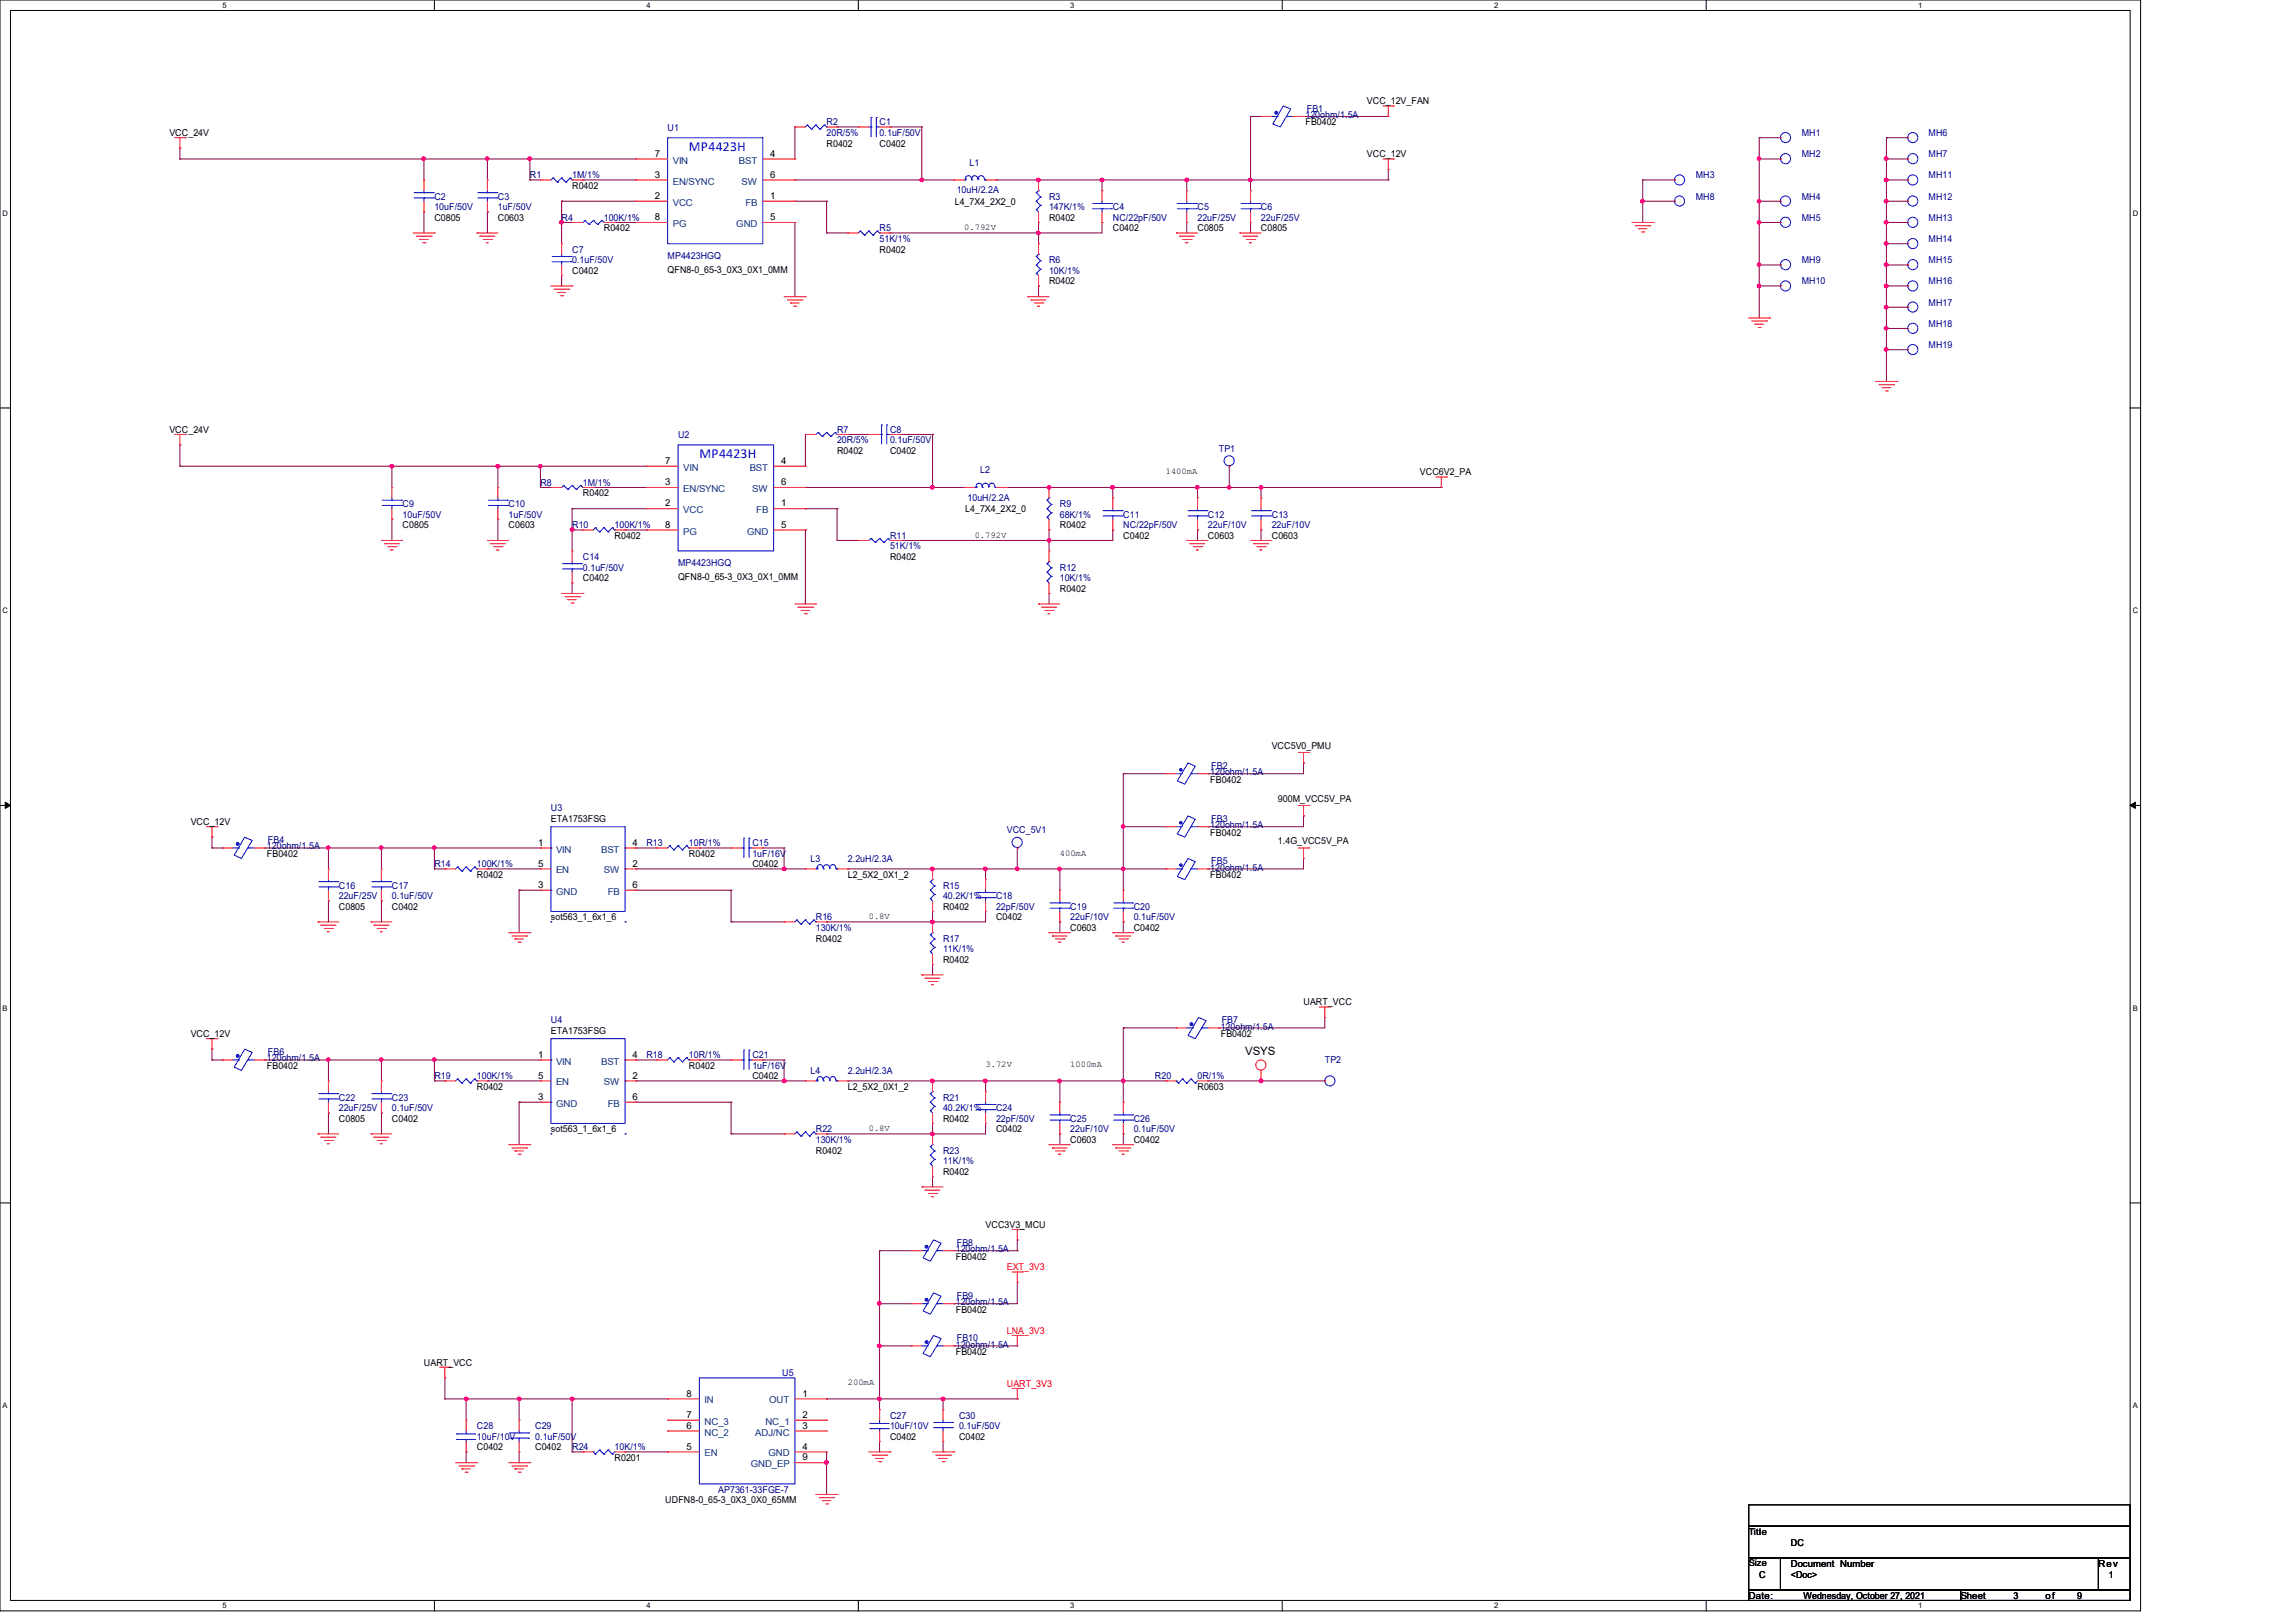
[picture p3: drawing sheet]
<svg xmlns="http://www.w3.org/2000/svg" width="297mm" height="210mm" viewBox="0 0 297 210" stroke-linecap="round" stroke-linejoin="round" font-family="sans-serif">
<defs><g id="words">
<g font-size="1.8" fill="#00f">
<text x="89.2" y="19.5">MP4423H</text>
<text x="90.5" y="59.3">MP4423H</text>
</g>
<text font-size="1.5" x="161.2" y="136.6">VSYS</text>
<g font-size="1.2">
<text x="21.9" y="17.6">VCC_24V</text>
<text x="168.9" y="16.2">FB0402</text>
<text x="176.9" y="13.5">VCC_12V_FAN</text>
<text x="84.7" y="23">3</text>
<text x="84.7" y="20.3">7</text>
<text x="99.7" y="23">6</text>
<text x="99.7" y="20.3">4</text>
<text x="107" y="19">R0402</text>
<text x="113.8" y="19">C0402</text>
<text x="176.9" y="20.3">VCC_12V</text>
<text x="56.2" y="28.6">C0805</text>
<text x="64.4" y="28.6">C0603</text>
<text x="74" y="24.4">R0402</text>
<text x="78.1" y="29.9">R0402</text>
<text x="84.7" y="25.7">2</text>
<text x="84.7" y="28.5">8</text>
<text x="99.7" y="28.5">5</text>
<text x="99.7" y="25.7">1</text>
<text x="123.6" y="26.5">L4_7X4_2X2_0</text>
<text x="135.8" y="28.6">R0402</text>
<text x="144" y="29.9">C0402</text>
<text x="155" y="29.9">C0805</text>
<text x="163.2" y="29.9">C0805</text>
<text x="74" y="35.4">C0402</text>
<text x="86.4" y="35.3">QFN8-0_65-3_0X3_0X1_0MM</text>
<text x="113.8" y="32.7">R0402</text>
<text x="135.8" y="36.8">R0402</text>
<text x="21.9" y="56">VCC_24V</text>
<text x="108.3" y="58.7">R0402</text>
<text x="115.2" y="58.7">C0402</text>
<text x="75.4" y="64.2">R0402</text>
<text x="86.1" y="62.8">3</text>
<text x="86.1" y="60">7</text>
<text x="86.1" y="65.5">2</text>
<text x="101.1" y="65.5">1</text>
<text x="101.1" y="62.8">6</text>
<text x="101.1" y="60">4</text>
<text x="183.8" y="61.5">VCC6V2_PA</text>
<text x="52.1" y="68.3">C0805</text>
<text x="65.8" y="68.3">C0603</text>
<text x="79.5" y="69.7">R0402</text>
<text x="86.1" y="68.3">8</text>
<text x="101.1" y="68.3">5</text>
<text x="124.9" y="66.3">L4_7X4_2X2_0</text>
<text x="137.2" y="68.3">R0402</text>
<text x="145.4" y="69.7">C0402</text>
<text x="156.3" y="69.7">C0603</text>
<text x="164.6" y="69.7">C0603</text>
<text x="75.4" y="75.2">C0402</text>
<text x="87.8" y="75.1">QFN8-0_65-3_0X3_0X1_0MM</text>
<text x="115.2" y="72.4">R0402</text>
<text x="137.2" y="76.6">R0402</text>
<text x="156.6" y="101.3">FB0402</text>
<text x="164.6" y="96.9">VCC5V0_PMU</text>
<text x="24.7" y="106.7">VCC_12V</text>
<text x="71.3" y="106.3">ETA1753FSG</text>
<text x="165.4" y="103.7">900M_VCC5V_PA</text>
<text x="34.5" y="110.9">FB0402</text>
<text x="61.7" y="113.6">R0402</text>
<text x="69.6" y="112.1">5</text>
<text x="69.6" y="109.4">1</text>
<text x="81.9" y="109.4">4</text>
<text x="81.9" y="112.1">2</text>
<text x="89.2" y="110.9">R0402</text>
<text x="97.4" y="112.2">C0402</text>
<text x="109.7" y="113.6">L2_5X2_0X1_2</text>
<text x="156.6" y="108.1">FB0402</text>
<text x="156.6" y="113.6">FB0402</text>
<text x="165.4" y="109.2">1.4G_VCC5V_PA</text>
<text x="43.9" y="117.7">C0805</text>
<text x="50.7" y="117.7">C0402</text>
<text x="69.6" y="114.9">3</text>
<text x="71.3" y="119.1">sot563_1_6x1_6</text>
<text x="81.9" y="114.9">6</text>
<text x="122" y="117.7">R0402</text>
<text x="128.9" y="119.1">C0402</text>
<text x="105.6" y="121.8">R0402</text>
<text x="122" y="124.6">R0402</text>
<text x="138.5" y="120.4">C0603</text>
<text x="146.7" y="120.4">C0402</text>
<text x="168.7" y="130">UART_VCC</text>
<text x="24.7" y="134.2">VCC_12V</text>
<text x="69.6" y="136.9">1</text>
<text x="71.3" y="133.8">ETA1753FSG</text>
<text x="81.9" y="136.9">4</text>
<text x="158" y="134.2">FB0402</text>
<text x="34.5" y="138.3">FB0402</text>
<text x="61.7" y="141">R0402</text>
<text x="69.6" y="142.3">3</text>
<text x="69.6" y="139.6">5</text>
<text x="81.9" y="142.3">6</text>
<text x="81.9" y="139.6">2</text>
<text x="89.2" y="138.3">R0402</text>
<text x="97.4" y="139.7">C0402</text>
<text x="109.7" y="141">L2_5X2_0X1_2</text>
<text x="155" y="141">R0603</text>
<text x="43.9" y="145.2">C0805</text>
<text x="50.7" y="145.2">C0402</text>
<text x="71.3" y="146.5">sot563_1_6x1_6</text>
<text x="105.6" y="149.3">R0402</text>
<text x="122" y="145.2">R0402</text>
<text x="128.9" y="146.5">C0402</text>
<text x="138.5" y="147.9">C0603</text>
<text x="146.7" y="147.9">C0402</text>
<text x="122" y="152">R0402</text>
<text x="127.5" y="158.9">VCC3V3_MCU</text>
<text x="123.7" y="163">FB0402</text>
<text x="123.7" y="169.8">FB0402</text>
<text x="54.9" y="176.7">UART_VCC</text>
<text x="123.7" y="175.3">FB0402</text>
<text x="88.9" y="184.9">6</text>
<text x="88.9" y="183.5">7</text>
<text x="88.9" y="180.7">8</text>
<text x="103.8" y="180.7">1</text>
<text x="103.8" y="183.5">2</text>
<text x="103.8" y="184.9">3</text>
<text x="61.7" y="187.7">C0402</text>
<text x="69.3" y="187.7">C0402</text>
<text x="79.5" y="189">R0201</text>
<text x="88.9" y="187.6">5</text>
<text x="103.8" y="187.6">4</text>
<text x="103.8" y="189">9</text>
<text x="115.2" y="186.3">C0402</text>
<text x="124.1" y="186.3">C0402</text>
<text x="86.1" y="194.5">UDFN8-0_65-3_0X3_0X0_65MM</text>
<text x="226.3" y="198.6">Title</text>
<text x="226.3" y="202.7">Size</text>
<text x="231.8" y="200">DC</text>
<text x="231.8" y="202.7">Document Number</text>
<text x="271.6" y="202.7">Rev</text>
<text x="226.3" y="206.9">Date:</text>
<text x="227.7" y="204.1">C</text>
<text x="231.8" y="204.1">&lt;Doc&gt;</text>
<text x="233.4" y="206.9">Wednesday, October 27, 2021</text>
<text x="253.8" y="206.9">Sheet</text>
<text x="260.6" y="206.9">3</text>
<text x="264.7" y="206.9">of</text>
<text x="268.8" y="206.9">9</text>
<text x="272.9" y="204.1">1</text>
</g>
<g font-size="1.2" fill="#000080">
<text x="86.4" y="16.9">U1</text>
<text x="107" y="16.2">R2</text>
<text x="107" y="17.6">20R/5%</text>
<text x="113.8" y="16.2">C1</text>
<text x="113.8" y="17.6">0.1uF/50V</text>
<text x="168.9" y="15.2">120ohm/1.5A</text>
<text x="169.1" y="14.4">FB1</text>
<text x="233.2" y="17.6">MH1</text>
<text x="249.6" y="17.6">MH6</text>
<text x="68.6" y="23.1">R1</text>
<text x="74" y="23.1">1M/1%</text>
<text x="125.5" y="21.4">L1</text>
<text x="219.5" y="23.1">MH3</text>
<text x="233.2" y="20.3">MH2</text>
<text x="249.6" y="23.1">MH11</text>
<text x="249.6" y="20.3">MH7</text>
<text x="56.2" y="25.8">C2</text>
<text x="56.2" y="27.2">10uF/50V</text>
<text x="64.4" y="25.8">C3</text>
<text x="64.4" y="27.2">1uF/50V</text>
<text x="72.7" y="28.6">R4</text>
<text x="78.2" y="28.6">100K/1%</text>
<text x="113.8" y="29.9">R5</text>
<text x="123.8" y="25">10uH/2.2A</text>
<text x="135.8" y="25.8">R3</text>
<text x="135.8" y="27.2">147K/1%</text>
<text x="144" y="27.2">C4</text>
<text x="144" y="28.6">NC/22pF/50V</text>
<text x="155" y="27.2">C5</text>
<text x="155" y="28.6">22uF/25V</text>
<text x="163.2" y="27.2">C6</text>
<text x="163.2" y="28.6">22uF/25V</text>
<text x="219.5" y="25.8">MH8</text>
<text x="233.2" y="25.8">MH4</text>
<text x="233.2" y="28.6">MH5</text>
<text x="249.6" y="25.8">MH12</text>
<text x="249.6" y="28.6">MH13</text>
<text x="74" y="32.7">C7</text>
<text x="74" y="34">0.1uF/50V</text>
<text x="86.4" y="33.5">MP4423HGQ</text>
<text x="113.8" y="31.3">51K/1%</text>
<text x="135.8" y="34">R6</text>
<text x="135.8" y="35.4">10K/1%</text>
<text x="233.2" y="34">MH9</text>
<text x="249.6" y="31.3">MH14</text>
<text x="249.6" y="34">MH15</text>
<text x="233.2" y="36.8">MH10</text>
<text x="249.6" y="36.8">MH16</text>
<text x="249.6" y="39.5">MH17</text>
<text x="249.6" y="42.3">MH18</text>
<text x="249.6" y="45">MH19</text>
<text x="87.8" y="56.7">U2</text>
<text x="108.3" y="56">R7</text>
<text x="108.3" y="57.4">20R/5%</text>
<text x="115.2" y="56">C8</text>
<text x="115.2" y="57.4">0.1uF/50V</text>
<text x="157.7" y="58.5">TP1</text>
<text x="52.1" y="65.6">C9</text>
<text x="65.8" y="65.6">C10</text>
<text x="69.9" y="62.9">R8</text>
<text x="75.4" y="62.9">1M/1%</text>
<text x="125.2" y="64.8">10uH/2.2A</text>
<text x="126.9" y="61.2">L2</text>
<text x="137.2" y="65.6">R9</text>
<text x="52.1" y="67">10uF/50V</text>
<text x="65.8" y="67">1uF/50V</text>
<text x="74" y="68.3">R10</text>
<text x="79.5" y="68.3">100K/1%</text>
<text x="115.2" y="69.7">R11</text>
<text x="115.2" y="71.1">51K/1%</text>
<text x="137.2" y="67">68K/1%</text>
<text x="145.4" y="67">C11</text>
<text x="145.4" y="68.3">NC/22pF/50V</text>
<text x="156.3" y="67">C12</text>
<text x="156.3" y="68.3">22uF/10V</text>
<text x="164.6" y="67">C13</text>
<text x="164.6" y="68.3">22uF/10V</text>
<text x="75.4" y="72.4">C14</text>
<text x="75.4" y="73.8">0.1uF/50V</text>
<text x="87.8" y="73.3">MP4423HGQ</text>
<text x="137.2" y="73.8">R12</text>
<text x="137.2" y="75.2">10K/1%</text>
<text x="156.6" y="100.3">120ohm/1.5A</text>
<text x="156.8" y="99.5">FB2</text>
<text x="71.3" y="104.9">U3</text>
<text x="130.3" y="107.8">VCC_5V1</text>
<text x="156.6" y="107.1">120ohm/1.5A</text>
<text x="156.8" y="106.3">FB3</text>
<text x="34.5" y="109.9">120ohm/1.5A</text>
<text x="34.7" y="109">FB4</text>
<text x="56.2" y="112.2">R14</text>
<text x="61.7" y="112.2">100K/1%</text>
<text x="83.6" y="109.5">R13</text>
<text x="89.1" y="109.5">10R/1%</text>
<text x="97.4" y="109.5">C15</text>
<text x="97.4" y="110.9">1uF/16V</text>
<text x="104.9" y="111.5">L3</text>
<text x="109.7" y="111.5">2.2uH/2.3A</text>
<text x="156.6" y="112.6">120ohm/1.5A</text>
<text x="156.8" y="111.8">FB5</text>
<text x="43.9" y="115">C16</text>
<text x="43.9" y="116.3">22uF/25V</text>
<text x="50.7" y="115">C17</text>
<text x="50.7" y="116.3">0.1uF/50V</text>
<text x="105.6" y="119.1">R16</text>
<text x="122" y="115">R15</text>
<text x="122" y="116.3">40.2K/1%</text>
<text x="128.9" y="116.3">C18</text>
<text x="128.9" y="117.7">22pF/50V</text>
<text x="138.5" y="117.7">C19</text>
<text x="138.5" y="119.1">22uF/10V</text>
<text x="146.7" y="117.7">C20</text>
<text x="146.7" y="119.1">0.1uF/50V</text>
<text x="105.6" y="120.4">130K/1%</text>
<text x="122" y="121.8">R17</text>
<text x="122" y="123.2">11K/1%</text>
<text x="34.5" y="137.3">120ohm/1.5A</text>
<text x="34.7" y="136.5">FB6</text>
<text x="71.3" y="132.4">U4</text>
<text x="83.6" y="136.9">R18</text>
<text x="89.1" y="136.9">10R/1%</text>
<text x="97.4" y="136.9">C21</text>
<text x="158" y="133.2">120ohm/1.5A</text>
<text x="158.1" y="132.4">FB7</text>
<text x="171.4" y="137.6">TP2</text>
<text x="43.9" y="142.4">C22</text>
<text x="43.9" y="143.8">22uF/25V</text>
<text x="50.7" y="142.4">C23</text>
<text x="50.7" y="143.8">0.1uF/50V</text>
<text x="56.2" y="139.7">R19</text>
<text x="61.7" y="139.7">100K/1%</text>
<text x="97.4" y="138.3">1uF/16V</text>
<text x="104.9" y="139">L4</text>
<text x="109.7" y="139">2.2uH/2.3A</text>
<text x="122" y="142.4">R21</text>
<text x="122" y="143.8">40.2K/1%</text>
<text x="128.9" y="143.8">C24</text>
<text x="149.5" y="139.7">R20</text>
<text x="155" y="139.7">0R/1%</text>
<text x="105.6" y="146.5">R22</text>
<text x="105.6" y="147.9">130K/1%</text>
<text x="122" y="149.3">R23</text>
<text x="128.9" y="145.2">22pF/50V</text>
<text x="138.5" y="145.2">C25</text>
<text x="138.5" y="146.5">22uF/10V</text>
<text x="146.7" y="145.2">C26</text>
<text x="146.7" y="146.5">0.1uF/50V</text>
<text x="122" y="150.6">11K/1%</text>
<text x="123.8" y="161.2">FB8</text>
<text x="123.7" y="162">120ohm/1.5A</text>
<text x="123.7" y="168.9">120ohm/1.5A</text>
<text x="123.8" y="173.5">FB10</text>
<text x="123.8" y="168.1">FB9</text>
<text x="101.2" y="178.1">U5</text>
<text x="123.7" y="174.4">120ohm/1.5A</text>
<text x="61.7" y="184.9">C28</text>
<text x="69.3" y="184.9">C29</text>
<text x="115.2" y="183.6">C27</text>
<text x="115.2" y="184.9">10uF/10V</text>
<text x="124.1" y="183.6">C30</text>
<text x="124.1" y="184.9">0.1uF/50V</text>
<text x="61.7" y="186.3">10uF/10V</text>
<text x="69.3" y="186.3">0.1uF/50V</text>
<text x="74" y="187.7">R24</text>
<text x="79.5" y="187.7">10K/1%</text>
<text x="93" y="193.2">AP7361-33FGE-7</text>
</g>
<g font-size="1.2" fill="#004080">
<text x="87.1" y="23.9">EN/SYNC</text>
<text x="87.1" y="21.2">VIN</text>
<text x="95.6" y="21.2">BST</text>
<text x="96" y="23.9">SW</text>
<text x="87.1" y="26.6">VCC</text>
<text x="87.1" y="29.4">PG</text>
<text x="95.3" y="29.4">GND</text>
<text x="96.5" y="26.6">FB</text>
<text x="88.4" y="63.7">EN/SYNC</text>
<text x="88.4" y="60.9">VIN</text>
<text x="97" y="60.9">BST</text>
<text x="97.4" y="63.7">SW</text>
<text x="88.4" y="66.4">VCC</text>
<text x="88.4" y="69.2">PG</text>
<text x="96.7" y="69.2">GND</text>
<text x="97.9" y="66.4">FB</text>
<text x="72" y="113">EN</text>
<text x="72" y="110.3">VIN</text>
<text x="77.8" y="110.3">BST</text>
<text x="78.1" y="113">SW</text>
<text x="72" y="115.8">GND</text>
<text x="78.7" y="115.8">FB</text>
<text x="72" y="137.8">VIN</text>
<text x="77.8" y="137.8">BST</text>
<text x="72" y="143.2">GND</text>
<text x="72" y="140.5">EN</text>
<text x="78.1" y="140.5">SW</text>
<text x="78.7" y="143.2">FB</text>
<text x="91.2" y="185.8">NC_2</text>
<text x="91.2" y="184.4">NC_3</text>
<text x="91.2" y="181.6">IN</text>
<text x="97.7" y="185.8">ADJ/NC</text>
<text x="99.1" y="184.4">NC_1</text>
<text x="99.5" y="181.6">OUT</text>
<text x="91.2" y="188.5">EN</text>
<text x="97.2" y="189.9">GND_EP</text>
<text x="99.4" y="188.5">GND</text>
</g>
<g font-size="1.2" fill="#f00">
<text x="130.3" y="164.3">EXT_3V3</text>
<text x="130.3" y="172.6">LNA_3V3</text>
<text x="130.3" y="179.4">UART_3V3</text>
</g>
<g font-size="1.1">
<text x="124.8" y="29.8">0.792V</text>
<text x="150.9" y="61.3">1400mA</text>
<text x="126.2" y="69.6">0.792V</text>
<text x="137.2" y="110.7">400mA</text>
<text x="112.4" y="118.9">0.8V</text>
<text x="127.6" y="138.1">3.72V</text>
<text x="138.5" y="138.1">1000mA</text>
<text x="112.4" y="146.3">0.8V</text>
<text x="109.7" y="179.3">200mA</text>
</g>
<g font-size="1">
<text x="28.8" y="1">5</text>
<text x="83.7" y="1">4</text>
<text x="138.5" y="1">3</text>
<text x="193.4" y="1">2</text>
<text x="248.2" y="1">1</text>
<text x=".3" y="27.9">D</text>
<text x="276" y="27.9">D</text>
<text x=".3" y="79.4">C</text>
<text x="276" y="79.4">C</text>
<text x=".3" y="130.8">B</text>
<text x="276" y="130.8">B</text>
<text x=".3" y="182.2">A</text>
<text x="276" y="182.2">A</text>
<text x="28.8" y="208.1">5</text>
<text x="83.7" y="208.1">4</text>
<text x="138.5" y="208.1">3</text>
<text x="193.4" y="208.1">2</text>
<text x="248.2" y="208.1">1</text>
</g>
</g></defs>
<path d="M0 0h277v208.4h-277zM1.4 1.4h274.3v205.7h-274.3z" fill="none" stroke="#000" stroke-width=".13"/>
<g fill="#fff">
<path d="M28.8 .1h.5v1.1h-.5z"/>
<path d="M28.8 207.2h.5v1.1h-.5z"/>
</g>
<path d="M56.2 0v1.4M56.2 207.1v1.3" fill="none" stroke="#000" stroke-width=".13"/>
<g fill="#fff">
<path d="M83.7 .1h.5v1.1h-.5z"/>
<path d="M83.7 207.2h.5v1.1h-.5z"/>
</g>
<path d="M111.1 0v1.4M111.1 207.1v1.3" fill="none" stroke="#000" stroke-width=".13"/>
<g fill="#fff">
<path d="M138.5 .1h.6v1.1h-.6z"/>
<path d="M138.5 207.2h.6v1.1h-.6z"/>
</g>
<path d="M165.9 0v1.4M165.9 207.1v1.3" fill="none" stroke="#000" stroke-width=".13"/>
<g fill="#fff">
<path d="M193.4 .1h.5v1.1h-.5z"/>
<path d="M193.4 207.2h.5v1.1h-.5z"/>
</g>
<path d="M220.8 0v1.4M220.8 207.1v1.3" fill="none" stroke="#000" stroke-width=".13"/>
<g fill="#fff">
<path d="M248.2 .1h.6v1.1h-.6z"/>
<path d="M248.2 207.2h.6v1.1h-.6z"/>
<path d="M.3 27.1h.8v1.1h-.8z"/>
<path d="M276 27.1h.7v1.1h-.7z"/>
<path d="M.3 78.5h.8v1.1h-.8z"/>
<path d="M276 78.5h.7v1.1h-.7z"/>
</g>
<path d="M0 52.8h1.4M275.7 52.8h1.3" fill="none" stroke="#000" stroke-width=".13"/>
<g fill="#fff">
<path d="M.3 129.9h.7v1.1h-.7z"/>
<path d="M276 129.9h.6v1.1h-.6z"/>
</g>
<path d="M0 104.2h1.4M275.7 104.2h1.3" fill="none" stroke="#000" stroke-width=".13"/>
<path d="M.7 103.8l.7 .4-.7 .4zM275.7 104.2l.7-.4v.8z" fill="#000" stroke="#000" stroke-width=".13"/>
<g fill="#fff">
<path d="M.3 181.4h.7v1.1h-.7z"/>
<path d="M276 181.4h.6v1.1h-.6z"/>
</g>
<path d="M0 155.7h1.4M275.7 155.7h1.3M226.3 194.7h49.4v2.8h-49.4zM226.3 197.5h49.4v4.1h-49.4zM226.3 201.6h4.1v4.1h-4.1zM226.3 205.7h27.4v1.4h-27.4zM230.4 201.6h41.2v4.1h-41.2zM253.7 205.7h22v1.4h-22zM271.6 201.6h4.1v4.1h-4.1z" fill="none" stroke="#000" stroke-width=".13"/>
<g fill="none" stroke="#800040" stroke-width=".13">
<path d="M23.3 19.2h.1M23.3 19.2v1.4M102.9 16.4h.1M102.9 16.4v4.2M108.3 16.4h.1M108.3 16.4h2.8M115.2 16.4h.1M115.2 16.4h4.1M119.3 16.4h.1M119.3 16.4v6.9M161.8 15.1h.1M161.8 15.1v9.6"/>
<path d="M161.8 15.1h1.4M168.7 15.1h.1M168.7 15.1h11M227.7 17.8h.1M227.7 17.8h2.7M227.7 17.8v23.3M244.1 17.8h.1M244.1 17.8v31.6M244.1 17.8h2.8M23.3 20.6h.1M23.3 20.6h59M54.9 20.6h.1"/>
<path d="M54.9 27.4h.1M54.9 20.6v2.7M54.9 27.4v2.7M63.1 20.6h.1M63.1 27.4h.1M63.1 20.6v2.7M63.1 27.4v2.7M68.6 23.3h.1M68.6 20.6h.1M68.6 23.3h1.3M68.6 20.6v2.7M72.7 35.6h.1"/>
<path d="M72.7 28.8h.1M72.7 26h.1M72.7 26v5.5M72.7 35.6v1.4M72.7 28.8h1.3M72.7 26h9.6M75.4 23.3h.1M75.4 23.3h6.9M79.5 28.8h.1M79.5 28.8h2.8M102.9 28.8h.1M102.9 26h.1"/>
<path d="M102.9 23.3h.1M102.9 23.3h20.5M102.9 26h4.1M102.9 28.8v9.6M107 26h.1M107 30.1h.1M107 30.1h2.7M107 26v4.1M115.2 30.1h.1M119.3 23.3h.1M128.9 23.3h.1M128.9 23.3h50.8"/>
<path d="M134.4 28.8h.1M134.4 37h.1M134.4 30.1h.1M134.4 23.3h.1M134.4 28.8v2.7M134.4 37v1.4M142.6 23.3h.1M142.6 28.8h.1M142.6 23.3v1.4M142.6 28.8v1.3h-27.4M153.6 23.3h.1M153.6 28.8h.1"/>
<path d="M153.6 23.3v1.4M153.6 28.8v1.3M161.8 23.3h.1M161.8 28.8h.1M161.8 28.8v1.3M179.7 23.3h.1M179.7 21.9h.1M179.7 21.9v1.4M212.6 23.3h.1M212.6 26h.1M212.6 28.8h.1M212.6 23.3h4.1"/>
<path d="M212.6 26h4.1M212.6 23.3v5.5M216.7 26h.1M227.7 26h.1M227.7 28.8h.1M227.7 34.3h.1M227.7 37h.1M227.7 20.6h.1M227.7 20.6h2.7M227.7 28.8h2.7M227.7 26h2.7M227.7 34.3h2.7"/>
<path d="M227.7 37h2.7M244.1 20.6h.1M244.1 23.3h.1M244.1 26h.1M244.1 28.8h.1M244.1 39.8h.1M244.1 31.5h.1M244.1 34.3h.1M244.1 37h.1M244.1 20.6h2.8M244.1 23.3h2.8M244.1 28.8h2.8"/>
<path d="M244.1 26h2.8M244.1 39.8h2.8M244.1 34.3h2.8M244.1 37h2.8M244.1 31.5h2.8M23.3 57.6h.1M23.3 57.6v2.7M104.2 56.2h.1M104.2 56.2v4.1M109.7 56.2h.1M109.7 56.2h2.7M116.6 56.2h.1"/>
<path d="M116.6 56.2h4.1M120.7 56.2h.1M120.7 56.2v6.9M244.1 42.5h.1M244.1 45.3h.1M244.1 49.4h.1M244.1 42.5h2.8M244.1 45.3h2.8M23.3 60.3h.1M23.3 60.3h60.4M50.7 67.2h.1M50.7 60.3h.1"/>
<path d="M50.7 60.3v2.8M50.7 67.2v2.7M64.4 67.2h.1M64.4 60.3h.1M64.4 60.3v2.8M64.4 67.2v2.7M69.9 63.1h.1M69.9 60.3h.1M69.9 63.1h1.4M69.9 60.3v2.8M74 75.4h.1M74 65.8h.1"/>
<path d="M74 68.6h.1M74 65.8v5.5M74 75.4v1.4M74 68.6h1.4M74 65.8h9.7M76.8 63.1h.1M76.8 63.1h6.9M80.9 68.6h.1M80.9 68.6h2.8M104.2 68.6h.1M104.2 65.8h.1M104.2 63.1h.1"/>
<path d="M104.2 63.1h20.6M104.2 65.8h4.1M104.2 68.6v9.5M108.3 69.9h.1M108.3 65.8h.1M108.3 69.9h2.8M108.3 65.8v4.1M116.6 69.9h.1M120.7 63.1h.1M130.3 63.1h.1M130.3 63.1h56.2M135.8 68.6h.1"/>
<path d="M135.8 76.8h.1M135.8 69.9h.1M135.8 63.1h.1M135.8 68.6v2.7M135.8 76.8v1.3M144 68.6h.1M144 63.1h.1M144 68.6v1.3h-27.4M144 63.1v1.3M155 63.1h.1M155 68.6h.1M155 63.1v1.3"/>
<path d="M155 68.6v1.3M159.1 63.1h.1M159.1 60.3h.1M159.1 60.3v2.8M163.2 63.1h.1M163.2 68.6h.1M163.2 63.1v1.3M163.2 68.6v1.3M186.5 63.1h.1M168.7 98.7h.1M168.7 98.7v1.4h-12.4M27.4 108.3h.1"/>
<path d="M27.4 109.7h.1M27.4 108.3v1.4M27.4 109.7h1.4M34.3 109.7h.1M34.3 109.7h35.6M42.5 116.6h.1M42.5 109.7h.1M42.5 109.7v2.7M42.5 116.6v2.7M49.4 109.7h.1M49.4 116.6h.1M49.4 109.7v2.7"/>
<path d="M49.4 116.6v2.7M56.2 109.7h.1M56.2 112.4h.1M56.2 109.7v2.7M56.2 112.4h1.4M63.1 112.4h.1M63.1 112.4h6.8M67.2 115.2h.1M67.2 115.2v5.5M67.2 115.2h2.7M82.3 109.7h.1M82.3 112.4h.1"/>
<path d="M82.3 115.2h.1M82.3 109.7h2.7M82.3 112.4h21.9M82.3 115.2h12.3M90.5 109.7h.1M90.5 109.7h4.1M94.6 115.2h.1M94.6 119.3h.1M94.6 115.2v4.1M94.6 119.3h6.9M98.7 109.7h.1M98.7 109.7h2.8"/>
<path d="M101.5 109.7h.1M101.5 112.4h.1M101.5 109.7v2.7M107 119.3h.1M109.7 112.4h.1M109.7 112.4h41.2M120.7 112.4h.1M120.7 119.3h.1M120.7 117.9h.1M120.7 117.9v1.4M127.6 117.9h.1M127.6 112.4h.1"/>
<path d="M127.6 112.4v1.4M127.6 117.9v1.4h-20.6M131.7 109.7h.1M131.7 112.4h.1M131.7 109.7v2.7M137.2 112.4h.1M137.2 119.3h.1M137.2 112.4v2.8M137.2 119.3v1.4M145.4 100.1h.1M145.4 107h.1M145.4 112.4h.1"/>
<path d="M145.4 119.3h.1M145.4 100.1v15.1M145.4 119.3v1.4M145.4 100.1h5.5M145.4 107h5.5M156.3 100.1h.1M156.3 112.4h.1M156.3 107h.1M168.7 111.1h.1M168.7 105.6h.1M168.7 111.1v1.3h-12.4M168.7 105.6v1.4h-12.4"/>
<path d="M27.4 135.8h.1M27.4 137.2h.1M27.4 137.2h1.4M27.4 135.8v1.4M34.3 137.2h.1M34.3 137.2h35.6M42.5 137.2h.1M42.5 137.2v2.7M49.4 137.2h.1M49.4 137.2v2.7M56.2 137.2h.1M56.2 139.9h.1"/>
<path d="M56.2 137.2v2.7M56.2 139.9h1.4M63.1 139.9h.1M63.1 139.9h6.8M82.3 137.2h.1M82.3 139.9h.1M82.3 137.2h2.7M82.3 139.9h21.9M90.5 137.2h.1M90.5 137.2h4.1M98.7 137.2h.1M98.7 137.2h2.8"/>
<path d="M101.5 137.2h.1M101.5 139.9h.1M101.5 137.2v2.7M109.7 139.9h.1M109.7 139.9h41.2M120.7 139.9h.1M120.7 124.8h.1M120.7 124.8v1.4M127.6 139.9h.1M127.6 139.9v1.4M137.2 139.9h.1M137.2 139.9v2.7"/>
<path d="M145.4 139.9h.1M145.4 133h.1M145.4 133v9.6M145.4 133h6.8M156.3 139.9h.1M156.3 139.9h15.1M157.7 133h.1M163.2 139.9h.1M171.4 131.7h.1M171.4 131.7v1.3h-13.7M42.5 144h.1M42.5 144v2.7"/>
<path d="M49.4 144h.1M49.4 144v2.7M67.2 142.6h.1M67.2 142.6h2.7M67.2 142.6v5.5M82.3 142.6h.1M82.3 142.6h12.3M94.6 142.6h.1M94.6 146.7h.1M94.6 146.7h6.9M94.6 142.6v4.1M107 146.7h.1"/>
<path d="M120.7 146.7h.1M120.7 152.2h.1M120.7 145.4h.1M120.7 145.4v1.3M120.7 152.2v1.4M127.6 145.4h.1M127.6 145.4v1.3h-20.6M137.2 146.7h.1M137.2 146.7v1.4M145.4 146.7h.1M145.4 146.7v1.4M57.6 178.3h.1"/>
<path d="M57.6 178.3v2.7M113.8 174.2h.1M113.8 168.7h.1M113.8 161.8h.1M113.8 161.8v20.6M113.8 174.2h4.1M113.8 168.7h4.1M113.8 161.8h4.1M123.4 174.2h.1M123.4 168.7h.1M123.4 174.2h8.3M123.4 161.8h8.3"/>
<path d="M131.7 165.9h.1M131.7 161.8h.1M131.7 160.4h.1M131.7 160.4v1.4M131.7 165.9v2.8h-8.3M57.6 181h.1M57.6 181h28.8M60.3 181h.1M60.3 187.9h.1M60.3 181v2.8M60.3 187.9v1.4M67.2 181h.1"/>
<path d="M67.2 189.3h.1M67.2 181v2.8M67.2 187.9v1.4M74 187.9h.1M74 181h.1M74 181v6.9M74 187.9h1.4M80.9 187.9h5.5M86.4 187.9h.1M107 181h.1M107 189.3h.1M107 193.4h.1"/>
<path d="M107 187.9v5.5M107 181h24.7M113.8 181h.1M113.8 186.5h.1M113.8 186.5v1.4M122 181h.1M122 187.9h.1M122 181v1.4M122 186.5v1.4M131.7 181h.1"/>
</g>
<g fill="#f0f" stroke="#f0f" stroke-width=".13">
<circle cx="135.8" cy="69.9" r=".24"/>
<circle cx="154.9" cy="63.1" r=".24"/>
<circle cx="159.1" cy="63.1" r=".23"/>
<circle cx="69.9" cy="60.3" r=".23"/>
<circle cx="50.7" cy="60.3" r=".24"/>
<circle cx="64.4" cy="60.3" r=".24"/>
<circle cx="74.1" cy="68.5" r=".24"/>
<circle cx="120.7" cy="63.1" r=".24"/>
<circle cx="144" cy="63.1" r=".24"/>
<circle cx="135.8" cy="63.1" r=".24"/>
<circle cx="56.2" cy="137.1" r=".23"/>
<circle cx="49.3" cy="137.1" r=".23"/>
<circle cx="127.5" cy="139.9" r=".24"/>
<circle cx="120.7" cy="139.9" r=".24"/>
<circle cx="120.7" cy="146.7" r=".24"/>
<circle cx="145.4" cy="139.9" r=".23"/>
<circle cx="137.1" cy="139.9" r=".24"/>
<circle cx="54.8" cy="20.5" r=".24"/>
<circle cx="134.4" cy="30.2" r=".24"/>
<circle cx="68.5" cy="20.5" r=".24"/>
<circle cx="153.6" cy="23.3" r=".24"/>
<circle cx="63.1" cy="20.5" r=".23"/>
<circle cx="72.7" cy="28.8" r=".24"/>
<circle cx="119.3" cy="23.3" r=".24"/>
<circle cx="142.6" cy="23.3" r=".24"/>
<circle cx="134.4" cy="23.3" r=".24"/>
<circle cx="42.5" cy="137.1" r=".23"/>
<circle cx="244.1" cy="20.5" r=".24"/>
<circle cx="163.2" cy="139.9" r=".24"/>
<circle cx="101.5" cy="139.9" r=".24"/>
<circle cx="161.8" cy="23.3" r=".24"/>
<circle cx="113.8" cy="181" r=".24"/>
<circle cx="60.3" cy="181" r=".24"/>
<circle cx="145.4" cy="106.9" r=".23"/>
<circle cx="56.2" cy="109.7" r=".23"/>
<circle cx="49.3" cy="109.7" r=".23"/>
<circle cx="127.5" cy="112.4" r=".24"/>
<circle cx="120.7" cy="112.4" r=".24"/>
<circle cx="145.4" cy="112.4" r=".23"/>
<circle cx="137.1" cy="112.4" r=".24"/>
<circle cx="120.7" cy="119.3" r=".24"/>
<circle cx="42.5" cy="109.7" r=".23"/>
<circle cx="101.5" cy="112.4" r=".24"/>
<circle cx="113.8" cy="174.2" r=".24"/>
<circle cx="113.8" cy="168.7" r=".24"/>
<circle cx="131.6" cy="112.4" r=".23"/>
<circle cx="163.2" cy="63.1" r=".24"/>
<circle cx="244.1" cy="23.3" r=".24"/>
<circle cx="244.1" cy="26" r=".24"/>
<circle cx="244.1" cy="28.8" r=".24"/>
<circle cx="244.1" cy="39.8" r=".24"/>
<circle cx="244.1" cy="42.5" r=".24"/>
<circle cx="106.9" cy="189.2" r=".24"/>
<circle cx="67.2" cy="181" r=".24"/>
<circle cx="74.1" cy="181" r=".24"/>
<circle cx="122.1" cy="181" r=".24"/>
<circle cx="227.6" cy="28.8" r=".23"/>
<circle cx="227.6" cy="26" r=".23"/>
<circle cx="227.6" cy="34.2" r=".23"/>
<circle cx="227.6" cy="37" r=".23"/>
<circle cx="227.6" cy="20.5" r=".23"/>
<circle cx="244.1" cy="31.5" r=".24"/>
<circle cx="244.1" cy="34.3" r=".24"/>
<circle cx="244.1" cy="37" r=".24"/>
<circle cx="244.1" cy="45.2" r=".24"/>
<circle cx="212.6" cy="26" r=".24"/>
</g>
<g fill="none" stroke="#f00" stroke-width=".13">
<path d="M22.6 17.8h1.4M23.3 19.2h.1M23.3 17.8v1.4M24 17.8h.1M102.9 16.4h.1M102.9 16.4h1.3M107 16.4h1.3M108.3 16.4h.1M111.1 16.4h.1M111.1 16.4h1.3M113.8 16.4h1.4M115.2 16.4h.1"/>
<path d="M163.2 15.1h.1M163.2 15.1h1.4M167.3 15.1h1.4M168.7 15.1h.1M179 13.7h1.3M179.7 15.1h.1M179.7 13.7v1.4M180.3 13.7h.1M230.4 17.8h.1M246.9 17.8h.1M53.5 30.1h2.7M53.9 30.6h1.9"/>
<path d="M54.3 31h.1M54.3 31h1.1M54.7 31.4h.3M54.9 23.3h.1M54.9 27.4h.1M54.9 23.3v1.4M54.9 26v1.4M55 31.4h.1M55.8 30.6h.1M56.2 30.1h.1M61.7 30.1h.1M61.7 30.1h2.7"/>
<path d="M62.1 30.6h.1M62.1 30.6h2M62.5 31h1.1M62.9 31.4h.1M62.9 31.4h.3M63.1 23.3h.1M63.1 27.4h.1M63.1 23.3v1.4M63.1 26v1.4M63.6 31h.1M69.9 23.3h.1M69.9 23.3h1.4"/>
<path d="M71.3 37h2.7M71.7 37.4h1.9M72.1 37.8h.1M72.1 37.8h1.1M72.6 38.3h.2M72.7 31.5h.1M72.7 35.6h.1M72.7 31.5v1.4M72.7 34.3v1.3M72.8 38.3h.1M73.6 37.4h.1M74 37h.1"/>
<path d="M74 28.8h.1M74 28.8h1.4M74 23.3h1.4M75.4 23.3h.1M78.1 28.8h1.4M79.5 28.8h.1M82.3 23.3h.1M82.3 20.6h.1M82.3 26h.1M82.3 28.8h.1M82.3 20.6h4.1M82.3 28.8h4.1"/>
<path d="M82.3 23.3h4.1M82.3 26h4.1M98.7 20.6h4.2M98.7 28.8h4.2M98.7 23.3h4.2M98.7 26h4.2M101.5 38.4h2.7M101.9 38.8h1.9M102.3 39.2h.1M102.3 39.2h1.1M102.7 39.6h.3M102.9 28.8h.1"/>
<path d="M102.9 26h.1M102.9 23.3h.1M102.9 20.6h.1M103 39.6h.1M103.8 38.8h.1M104.2 38.4h.1M109.7 30.1h.1M109.7 30.1h1.4M113.8 30.1h1.4M115.2 30.1h.1M123.4 23.3h.1M123.4 23.3h1.4"/>
<path d="M127.6 23.3h1.3M128.9 23.3h.1M133 38.4h.1M133 38.4h2.8M133.4 38.8h.1M133.4 38.8h1.9M133.9 39.2h1.1M134.3 39.6h.1M134.3 39.6h.2M134.4 28.8h.1M134.4 23.3h.1M134.4 37h.1"/>
<path d="M134.4 31.5h.1M134.4 23.3v1.4M134.4 27.4v1.4M134.4 31.5v1.4M134.4 35.6v1.4M135 39.2h.1M142.6 24.7h.1M142.6 28.8h.1M142.6 24.7v1.3M142.6 27.4v1.4M152.2 30.1h.1M152.2 30.1h2.8"/>
<path d="M152.7 30.6h.1M152.7 30.6h1.9M153 31h1.1M153.5 31.4h.1M153.5 31.4h.3M153.6 24.7h.1M153.6 28.8h.1M153.6 24.7v1.3M153.6 27.4v1.4M154.1 31h.1M160.4 30.1h.1M160.4 30.1h2.8"/>
<path d="M160.9 30.6h.1M160.9 30.6h1.9M161.3 31h1.1M161.7 31.4h.1M161.7 31.4h.3M161.8 24.7h.1M161.8 28.8h.1M161.8 24.7v1.3M161.8 27.4v1.4M162.4 31h.1M179 20.6h1.3M179.7 21.9h.1"/>
<path d="M179.7 20.6v1.3M180.3 20.6h.1M211.2 28.8h2.8M211.6 29.2h1.9M212 29.6h.1M212 29.6h1.1M212.4 30h.3M212.7 30h.1M213.5 29.2h.1M214 28.8h.1M216.7 23.3h.1M216.7 26h.1"/>
<path d="M230.4 34.3h.1M230.4 20.6h.1M230.4 26h.1M230.4 28.8h.1M230.4 37h.1M246.9 23.3h.1M246.9 26h.1M246.9 28.8h.1M246.9 31.5h.1M246.9 34.3h.1M246.9 37h.1M246.9 39.8h.1"/>
<path d="M246.9 20.6h.1M22.6 56.2h1.4M23.3 57.6h.1M23.3 56.2v1.4M24 56.2h.1M104.2 56.2h.1M104.2 56.2h1.4M108.3 56.2h1.4M109.7 56.2h.1M112.4 56.2h.1M112.4 56.2h1.4M115.2 56.2h1.4"/>
<path d="M116.6 56.2h.1M226.3 41.1h2.7M226.7 41.5h1.9M227.1 42h.1M227.1 42h1.1M227.5 42.4h.3M227.8 42.4h.1M228.6 41.5h.1M229 41.1h.1M242.7 49.4h2.8M243.2 49.8h1.9M243.6 50.2h.1"/>
<path d="M243.6 50.2h1.1M244 50.6h.3M244.3 50.6h.1M245.1 49.8h.1M245.5 49.4h.1M246.9 42.5h.1M246.9 45.3h.1M49.4 69.9h.1M49.4 69.9h2.7M49.8 70.4h.1M49.8 70.4h1.9M50.2 70.7h1.1"/>
<path d="M50.6 71.2h.1M50.6 71.2h.3M50.7 63.1h.1M50.7 67.2h.1M50.7 63.1v1.3M50.7 65.8v1.4M51.3 70.7h.1M63.1 69.9h.1M63.1 69.9h2.7M63.5 70.4h.1M63.5 70.4h1.9M63.9 70.7h1.1"/>
<path d="M64.3 71.2h.1M64.3 71.2h.3M64.4 63.1h.1M64.4 67.2h.1M64.4 63.1v1.3M64.4 65.8v1.4M65 70.7h.1M71.3 63.1h.1M71.3 63.1h1.4M72.7 76.8h2.7M73.1 77.2h1.9M73.5 77.6h.1"/>
<path d="M73.5 77.6h1.1M73.9 78h.3M74 71.3h.1M74 75.4h.1M74 71.3v1.4M74 74v1.4M74.2 78h.1M75 77.2h.1M75.4 76.8h.1M75.4 68.6h.1M75.4 63.1h1.4M75.4 68.6h1.4"/>
<path d="M76.8 63.1h.1M79.5 68.6h1.4M80.9 68.6h.1M83.7 63.1h.1M83.7 60.3h.1M83.7 65.8h.1M83.7 68.6h.1M83.7 63.1h4.1M83.7 60.3h4.1M83.7 68.6h4.1M83.7 65.8h4.1M100.1 63.1h4.1"/>
<path d="M100.1 60.3h4.1M100.1 68.6h4.1M100.1 65.8h4.1M102.9 78.1h2.7M103.3 78.6h1.9M103.7 79h.1M103.7 79h1.1M104.1 79.4h.3M104.2 68.6h.1M104.2 65.8h.1M104.2 63.1h.1M104.2 60.3h.1"/>
<path d="M104.4 79.4h.1M105.2 78.6h.1M105.6 78.1h.1M111.1 69.9h.1M111.1 69.9h1.3M115.2 69.9h1.4M116.6 69.9h.1M124.8 63.1h.1M124.8 63.1h1.4M128.9 63.1h1.4M130.3 63.1h.1M134.4 78.1h.1"/>
<path d="M134.4 78.1h2.8M134.8 78.6h.1M134.8 78.6h1.9M135.2 79h1.1M135.6 79.4h.1M135.6 79.4h.3M135.8 68.6h.1M135.8 63.1h.1M135.8 76.8h.1M135.8 71.3h.1M135.8 63.1v1.3M135.8 67.2v1.4"/>
<path d="M135.8 71.3v1.4M135.8 75.4v1.4M136.3 79h.1M144 64.4h.1M144 68.6h.1M144 64.4v1.4M144 67.2v1.4M153.6 69.9h.1M153.6 69.9h2.7M154 70.4h.1M154 70.4h1.9M154.4 70.7h1.1"/>
<path d="M154.9 71.2h.1M154.9 71.2h.2M155 64.4h.1M155 68.6h.1M155 64.4v1.4M155 67.2v1.4M155.5 70.7h.1M159.1 60.3h.1M161.8 69.9h.1M161.8 69.9h2.8M162.3 70.4h.1M162.3 70.4h1.9"/>
<path d="M162.6 70.7h1.1M163.1 71.2h.1M163.1 71.2h.2M163.2 64.4h.1M163.2 68.6h.1M163.2 64.4v1.4M163.2 67.2v1.4M163.7 70.7h.1M185.8 61.7h1.4M186.5 63.1h.1M186.5 61.7v1.4M187.2 61.7h.1"/>
<path d="M168 97.4h1.4M168.7 98.7h.1M168.7 97.4v1.3M169.4 97.4h.1M26.7 107h1.4M27.4 108.3h.1M27.4 107v1.3M28.1 107h.1M28.8 109.7h.1M28.8 109.7h1.3M32.9 109.7h1.4M34.3 109.7h.1"/>
<path d="M41.1 119.3h.1M41.1 119.3h2.8M41.5 119.7h.1M41.5 119.7h2M42.5 112.4h.1M42.5 116.6h.1M42.5 112.4v1.4M42.5 115.2v1.4M48 119.3h.1M48 119.3h2.7M48.4 119.7h.1M48.4 119.7h1.9"/>
<path d="M49.4 112.4h.1M49.4 116.6h.1M49.4 112.4v1.4M49.4 115.2v1.4M57.6 112.4h.1M57.6 112.4h1.4M61.7 112.4h1.4M63.1 112.4h.1M69.9 115.2h.1M69.9 112.4h.1M69.9 109.7h.1M69.9 109.7h1.4"/>
<path d="M69.9 115.2h1.4M69.9 112.4h1.4M80.9 109.7h1.4M80.9 115.2h1.4M80.9 112.4h1.4M82.3 109.7h.1M82.3 115.2h.1M82.3 112.4h.1M85 109.7h.1M85 109.7h1.4M89.2 109.7h1.3M90.5 109.7h.1"/>
<path d="M94.6 109.7h.1M94.6 109.7h1.4M97.4 109.7h1.3M98.7 109.7h.1M101.5 119.3h.1M101.5 119.3h1.4M104.2 112.4h.1M104.2 112.4h1.4M105.6 119.3h1.4M107 119.3h.1M108.3 112.4h1.4M109.7 112.4h.1"/>
<path d="M120.7 117.9h.1M120.7 112.4h.1M120.7 119.3h.1M120.7 112.4v1.4M120.7 116.6v1.3M120.7 119.3v1.4M127.6 113.8h.1M127.6 117.9h.1M127.6 113.8v1.4M127.6 116.6v1.3M131.7 109.7h.1M137.2 115.2h.1"/>
<path d="M137.2 119.3h.1M137.2 115.2v1.4M137.2 117.9v1.4M145.4 115.2h.1M145.4 119.3h.1M145.4 115.2v1.4M145.4 117.9v1.4M150.9 107h.1M150.9 100.1h.1M150.9 112.4h.1M150.9 107h1.3M150.9 112.4h1.3"/>
<path d="M150.9 100.1h1.3M155 107h1.3M155 112.4h1.3M155 100.1h1.3M156.3 107h.1M156.3 100.1h.1M156.3 112.4h.1M168 104.2h1.4M168 109.7h1.4M168.7 105.6h.1M168.7 111.1h.1M168.7 104.2v1.4"/>
<path d="M168.7 109.7v1.4M169.4 104.2h.1M169.4 109.7h.1M26.7 134.4h1.4M27.4 135.8h.1M27.4 134.4v1.4M28.1 134.4h.1M28.8 137.2h.1M28.8 137.2h1.3M32.9 137.2h1.4M34.3 137.2h.1M42 120.1h1.1"/>
<path d="M42.4 120.6h.1M42.4 120.6h.2M42.5 139.9h.1M42.5 139.9v1.4M43.1 120.1h.1M48.8 120.1h1.1M49.2 120.6h.1M49.2 120.6h.3M49.4 139.9h.1M49.4 139.9v1.4M49.9 120.1h.1M57.6 139.9h.1"/>
<path d="M57.6 139.9h1.4M61.7 139.9h1.4M63.1 139.9h.1M65.8 120.7h2.8M66.3 121.1h1.9M66.6 121.5h.1M66.6 121.5h1.1M67.1 121.9h.2M67.3 121.9h.1M68.2 121.1h.1M68.6 120.7h.1M69.9 139.9h.1"/>
<path d="M69.9 137.2h.1M69.9 137.2h1.4M69.9 139.9h1.4M80.9 137.2h1.4M80.9 139.9h1.4M82.3 137.2h.1M82.3 139.9h.1M85 137.2h.1M85 137.2h1.4M89.2 137.2h1.3M90.5 137.2h.1M94.6 137.2h.1"/>
<path d="M94.6 137.2h1.4M97.4 137.2h1.3M98.7 137.2h.1M104.2 139.9h.1M104.2 139.9h1.4M108.3 139.9h1.4M109.7 139.9h.1M119.3 126.2h.1M119.3 126.2h2.7M119.7 126.6h.1M119.7 126.6h1.9M120.1 127h1.1"/>
<path d="M120.6 127.4h.1M120.6 127.4h.2M120.7 139.9h.1M120.7 124.8h.1M120.7 123.4v1.4M120.7 139.9v1.4M121.2 127h.1M135.8 120.7h.1M135.8 120.7h2.7M136.2 121.1h.1M136.2 121.1h1.9M136.6 121.5h1.1"/>
<path d="M137 121.9h.1M137 121.9h.3M137.7 121.5h.1M144 120.7h.1M144 120.7h2.7M144.4 121.1h.1M144.4 121.1h1.9M144.8 121.5h1.1M145.2 121.9h.1M145.2 121.9h.3M145.9 121.5h.1M150.9 139.9h.1"/>
<path d="M150.9 139.9h1.3M152.2 133h.1M152.2 133h1.4M155 139.9h1.3M156.3 139.9h.1M156.3 133h1.4M157.7 133h.1M163.2 139.9h.1M163.2 138.5v1.4M170.7 130.3h1.4M171.4 131.7h.1M171.4 139.9h.1"/>
<path d="M171.4 130.3v1.4M172.1 130.3h.1M41.1 146.7h.1M41.1 146.7h2.8M41.5 147.2h.1M41.5 147.2h2M42 147.6h1.1M42.4 148h.1M42.4 148h.2M42.5 144h.1M42.5 142.6v1.4M43.1 147.6h.1"/>
<path d="M48 146.7h.1M48 146.7h2.7M48.4 147.2h.1M48.4 147.2h1.9M48.8 147.6h1.1M49.2 148h.1M49.2 148h.3M49.4 144h.1M49.4 142.6v1.4M49.9 147.6h.1M65.8 148.1h2.8M66.3 148.5h1.9"/>
<path d="M66.6 148.9h.1M66.6 148.9h1.1M67.1 149.4h.2M67.3 149.4h.1M68.2 148.5h.1M68.6 148.1h.1M69.9 142.6h.1M69.9 142.6h1.4M80.9 142.6h1.4M82.3 142.6h.1M101.5 146.7h.1M101.5 146.7h1.4"/>
<path d="M105.6 146.7h1.4M107 146.7h.1M119.3 153.6h.1M119.3 153.6h2.7M119.7 154h.1M119.7 154h1.9M120.1 154.4h1.1M120.6 154.9h.1M120.6 154.9h.2M120.7 152.2h.1M120.7 146.7h.1M120.7 145.4h.1"/>
<path d="M120.7 144v1.4M120.7 146.7v1.4M120.7 150.9v1.3M121.2 154.4h.1M127.6 141.3h.1M127.6 145.4h.1M127.6 141.3v1.3M127.6 144v1.4M131 159.1h1.3M131.7 159.1v1.3M132.3 159.1h.1M135.8 148.1h.1"/>
<path d="M135.8 148.1h2.7M136.2 148.5h.1M136.2 148.5h1.9M136.6 148.9h1.1M137 149.4h.1M137 149.4h.3M137.2 142.6h.1M137.2 146.7h.1M137.2 142.6v1.4M137.2 145.4v1.3M137.7 148.9h.1M144 148.1h.1"/>
<path d="M144 148.1h2.7M144.4 148.5h.1M144.4 148.5h1.9M144.8 148.9h1.1M145.2 149.4h.1M145.2 149.4h.3M145.4 142.6h.1M145.4 146.7h.1M145.4 142.6v1.4M145.4 145.4v1.3M145.9 148.9h.1M56.9 176.9h1.4"/>
<path d="M57.6 178.3h.1M57.6 176.9v1.4M58.3 176.9h.1M117.9 161.8h.1M117.9 174.2h.1M117.9 168.7h.1M117.9 161.8h1.4M117.9 174.2h1.4M117.9 168.7h1.4M122 161.8h1.4M122 174.2h1.4M122 168.7h1.4"/>
<path d="M123.4 161.8h.1M123.4 174.2h.1M123.4 168.7h.1M131 179.7h1.3M131 172.8h1.3M131 164.6h1.3M131.7 174.2h.1M131.7 165.9h.1M131.7 160.4h.1M131.7 164.6v1.3M131.7 172.8v1.4M131.7 179.7v1.3"/>
<path d="M132.3 179.7h.1M132.3 172.8h.1M132.3 164.6h.1M59 189.3h2.7M59.4 189.7h1.9M59.8 190.1h.1M59.8 190.1h1.1M60.2 190.5h.3M60.3 187.9h.1M60.3 183.8h.1M60.3 183.8v1.4M60.3 186.5v1.4"/>
<path d="M60.5 190.5h.1M61.3 189.7h.1M61.7 189.3h.1M65.8 189.3h2.8M66.3 189.7h1.9M66.6 190.1h.1M66.6 190.1h1.1M67.1 190.5h.2M67.2 183.8h.1M67.2 187.9h.1M67.2 183.8v1.4M67.2 186.5v1.4"/>
<path d="M67.3 190.5h.1M68.2 189.7h.1M68.6 189.3h.1M75.4 187.9h.1M75.4 187.9h1.4M79.5 187.9h1.4M80.9 187.9h.1M86.4 187.9h.1M86.4 185.2h.1M86.4 183.8h.1M86.4 181h.1M86.4 187.9h4.1"/>
<path d="M86.4 181h4.1M86.4 183.8h4.1M86.4 185.2h4.1M102.9 187.9h4.1M102.9 189.3h4.1M102.9 181h4.1M102.9 183.8h4.1M102.9 185.2h4.1M105.6 193.4h2.7M106 193.8h1.9M106.4 194.2h.1M106.4 194.2h1.1"/>
<path d="M106.8 194.6h.3M107 181h.1M107 183.8h.1M107 185.2h.1M107 187.9h.1M107 189.3h.1M107.1 194.6h.1M107.9 193.8h.1M108.3 193.4h.1M112.4 187.9h2.8M112.9 188.3h1.9M113.3 188.7h.1"/>
<path d="M113.3 188.7h1.1M113.7 189.1h.3M113.8 186.5h.1M113.8 182.4h.1M113.8 182.4v1.4M113.8 185.2v1.3M114 189.1h.1M114.8 188.3h.1M115.2 187.9h.1M120.7 187.9h2.7M121.1 188.3h1.9M121.5 188.7h.1"/>
<path d="M121.5 188.7h1.1M121.9 189.1h.3M122 182.4h.1M122 186.5h.1M122 182.4v1.4M122 185.2v1.3M122.2 189.1h.1M123 188.3h.1M123.4 187.9h.1M131.7 181h.1"/>
<circle cx="163.2" cy="137.8" r=".66"/>
</g>
<g fill="none" stroke="#00f" stroke-width=".13">
<path d="M86.4 17.8h12.3v13.7h-12.3zM104.5 16.2h.1M104.5 16.2l-.3 .2M104.5 16.2l.5 .5M105 16.7h.1M105.6 16.2h.1M105.6 16.2l-.6 .5M105.6 16.2l.5 .5M106.1 16.7h.1M106.7 16.2h.1M106.7 16.2l-.6 .5M106.7 16.2l.3 .2"/>
<path d="M107 16.4h.1M112.4 16.4h.3M112.7 16.4h.1M112.7 15.2h.1M112.7 15.2v2.5M113.4 15.2h.1M113.4 16.4h.1M113.4 16.4h.4M113.4 15.2v2.5M164.6 15.1h.7M165.3 15.1h.1M166.1 13.7l.9 .4-1.3 2.3-1-.4z"/>
<path d="M166.5 15.1h.1M166.5 15.1h.8M53.6 25.6h2.5M53.6 24.9h2.5M54.9 24.9h.1M54.9 25.6h.1M54.9 24.7v.2M54.9 25.6v.4M56.1 25.6h.1M56.1 24.9h.1M61.8 25.6h2.5M61.8 24.9h2.5"/>
<path d="M63.1 24.9h.1M63.1 25.6h.1M63.1 24.7v.2M63.1 25.6v.4M64.3 25.6h.1M64.3 24.9h.1M71.5 33.9h2.4M71.5 33.2h2.4M71.6 23h.1M71.6 23l-.3 .3M71.6 23l.5 .6M72.1 23.6h.1"/>
<path d="M72.7 23h.1M72.7 33.2h.1M72.7 33.9h.1M72.7 23l-.6 .6M72.7 23l.5 .6M72.7 32.9v.3M72.7 33.9v.4M73.2 23.6h.1M73.8 23h.1M73.8 23l-.6 .6M73.8 23l.2 .3M73.9 33.9h.1"/>
<path d="M73.9 33.2h.1M74 23.3h.1M75.7 28.5h.1M75.7 28.5l-.3 .3M75.7 28.5l.5 .5M76.2 29h.1M76.8 28.5h.1M76.8 28.5l-.6 .5M76.8 28.5l.5 .5M77.3 29h.1M77.9 28.5h.1M77.9 28.5l-.6 .5"/>
<path d="M77.9 28.5l.2 .3M78.1 28.8h.1M111.3 29.9h.1M111.3 29.9l-.2 .2M111.3 29.9l.6 .5M111.9 30.4h.1M112.4 29.9h.1M112.4 29.9l-.5 .5M112.4 29.9l.6 .5M113 30.4h.1M113.5 29.9h.1M113.5 29.9l-.5 .5"/>
<path d="M113.5 29.9l.3 .2M113.8 30.1h.1M124.8 23.3h.1M124.9 23.3h.1M124.9 23.2h.1M124.9 23.2v.1M125.7 23.2a.4 .4 0 0 0-.4-.5 .4 .4 0 0 0-.4 .5M125.8 23.3h.1M126.5 23.2a.4 .4 0 0 0-.4-.5 .4 .4 0 0 0-.3 .6M126.6 23.2h.1M126.6 23.2v.1M127.4 23.2a.4 .4 0 0 0-.4-.5 .4 .4 0 0 0-.4 .5"/>
<path d="M127.4 23.3h.1M127.4 23.3h.2M127.4 23.2v.1M127.6 23.3h.1M134.1 27.1h.1M134.1 26h.1M134.1 24.9h.1M134.1 35.4h.1M134.1 34.3h.1M134.1 33.2h.1M134.1 27.1l.3 .3M134.1 26l.6 .6"/>
<path d="M134.1 24.9l.6 .6M134.1 35.4l.3 .2M134.1 34.3l.6 .5M134.1 33.2l.6 .5M134.4 24.7h.1M134.4 32.9h.1M134.4 24.7l-.3 .2M134.4 32.9l-.3 .3M134.7 26.6h.1M134.7 25.5h.1M134.7 34.8h.1M134.7 33.7h.1"/>
<path d="M134.7 26.6l-.6 .5M134.7 25.5l-.6 .5M134.7 34.8l-.6 .6M134.7 33.7l-.6 .6M141.4 27h2.4M141.4 26.3h2.4M142.6 26.3h.1M142.6 27h.1M142.6 26v.3M142.6 27v.4M143.8 27h.1M143.8 26.3h.1"/>
<path d="M152.4 27h2.5M152.4 26.3h2.5M153.6 26.3h.1M153.6 27h.1M153.6 26v.3M153.6 27v.4M154.9 27h.1M154.9 26.3h.1M160.6 27h2.5M160.6 26.3h2.5M161.8 26.3h.1M161.8 27h.1"/>
<path d="M161.8 26v.3M161.8 27v.4M163.1 27h.1M163.1 26.3h.1M87.8 57.6h12.3v13.7h-12.3zM105.9 56h.1M105.9 56l-.3 .2M105.9 56l.5 .5M106.4 56.5h.1M107 56h.1M107 56l-.6 .5M107 56l.5 .5"/>
<path d="M107.5 56.5h.1M108.1 56h.1M108.1 56l-.6 .5M108.1 56l.2 .2M108.3 56.2h.1M113.8 56.2h.3M114.1 56.2h.1M114.1 55h.1M114.1 55v2.4M114.8 55h.1M114.8 56.2h.1M114.8 56.2h.4"/>
<path d="M114.8 55v2.4M49.5 65.4h2.5M49.5 64.7h2.5M50.7 64.7h.1M50.7 65.4h.1M50.7 64.4v.3M50.7 65.4v.4M52 65.4h.1M52 64.7h.1M63.2 65.4h2.5M63.2 64.7h2.5M64.4 64.7h.1"/>
<path d="M64.4 65.4h.1M64.4 64.4v.3M64.4 65.4v.4M65.7 65.4h.1M65.7 64.7h.1M72.8 73.6h2.5M72.8 72.9h2.5M72.9 62.8h.1M72.9 62.8l-.2 .3M72.9 62.8l.6 .5M73.5 63.3h.1M74 62.8h.1"/>
<path d="M74 72.9h.1M74 73.6h.1M74 62.8l-.5 .5M74 62.8l.6 .5M74 72.7v.2M74 73.6v.4M74.6 63.3h.1M75.1 62.8h.1M75.1 62.8l-.5 .5M75.1 62.8l.3 .3M75.3 73.6h.1M75.3 72.9h.1"/>
<path d="M75.4 63.1h.1M77 68.3h.1M77 68.3l-.2 .3M77 68.3l.6 .5M77.6 68.8h.1M78.1 68.3h.1M78.1 68.3l-.5 .5M78.1 68.3l.6 .5M78.7 68.8h.1M79.2 68.3h.1M79.2 68.3l-.5 .5M79.2 68.3l.3 .3"/>
<path d="M79.5 68.6h.1M112.7 69.7h.1M112.7 69.7l-.3 .2M112.7 69.7l.6 .5M113.3 70.2h.1M113.8 69.7h.1M113.8 69.7l-.5 .5M113.8 69.7l.6 .5M114.4 70.2h.1M114.9 69.7h.1M114.9 69.7l-.5 .5M114.9 69.7l.3 .2"/>
<path d="M115.2 69.9h.1M126.2 63.1h.1M126.3 63.1h.1M126.3 62.9h.1M126.3 62.9v.2M127.1 62.9a.38 .38 0 0 0-.4-.4 .38 .38 0 0 0-.4 .4M127.1 63.1h.1M127.9 62.9a.41 .41 0 0 0-.5-.4 .41 .41 0 0 0-.3 .6M128 62.9h.1M128 62.9v.2M128.7 62.9a.38 .38 0 0 0-.3-.4 .38 .38 0 0 0-.4 .4M128.8 63.1h.1"/>
<path d="M128.8 62.9v.2M128.9 63.1h.1M135.5 66.9h.1M135.5 65.8h.1M135.5 64.7h.1M135.5 75.1h.1M135.5 74h.1M135.5 72.9h.1M135.5 66.9l.3 .3M135.5 65.8l.6 .6M135.5 64.7l.6 .6M135.5 75.1l.3 .3"/>
<path d="M135.5 74l.6 .6M135.5 72.9l.6 .6M135.8 64.4h.1M135.8 72.7h.1M135.8 64.4l-.3 .3M135.8 72.7l-.3 .2M136.1 66.4h.1M136.1 65.3h.1M136.1 74.6h.1M136.1 73.5h.1M136.1 66.4l-.6 .5M136.1 65.3l-.6 .5"/>
<path d="M136.1 74.6l-.6 .5M136.1 73.5l-.6 .5M142.7 66.8h2.5M142.7 66.1h2.5M144 66.1h.1M144 66.8h.1M144 65.8v.3M144 66.8v.4M145.2 66.8h.1M145.2 66.1h.1M153.8 66.8h2.4M153.8 66.1h2.4"/>
<path d="M155 66.1h.1M155 66.8h.1M155 65.8v.3M155 66.8v.4M156.2 66.8h.1M156.2 66.1h.1M162 66.8h2.4M162 66.1h2.4M163.2 66.1h.1M163.2 66.8h.1M163.2 65.8v.3M163.2 66.8v.4"/>
<path d="M164.4 66.8h.1M164.4 66.1h.1M153.8 98.7l.9 .4-1.4 2.4-.9-.5zM30.1 109.7h.8M30.9 109.7h.1M31.7 108.3l.9 .5-1.4 2.3-.9-.4zM32.1 109.7h.1M32.1 109.7h.8M41.3 114.8h2.4M41.3 114.1h2.4M42.5 114.1h.1M42.5 114.8h.1"/>
<path d="M42.5 113.8v.3M42.5 114.8v.4M43.7 114.8h.1M43.7 114.1h.1M48.1 114.8h2.5M48.1 114.1h2.5M49.4 114.1h.1M49.4 114.8h.1M49.4 113.8v.3M49.4 114.8v.4M50.6 114.8h.1M50.6 114.1h.1"/>
<path d="M59.2 112.2h.1M59.2 112.2l-.2 .2M59.2 112.2l.6 .5M59.8 112.7h.1M60.3 112.2h.1M60.3 112.2l-.5 .5M60.3 112.2l.6 .5M60.9 112.7h.1M61.4 112.2h.1M61.4 112.2l-.5 .5M61.4 112.2l.3 .2M61.7 112.4h.1"/>
<path d="M71.3 107h9.6v10.9h-9.6zM71.3 119.3h.1M71.3 115.2h.1M71.3 109.7h.1M80.9 109.7h.1M80.9 119.3h.1M80.9 112.4h.1M86.7 109.4h.1M86.7 109.4l-.3 .3M86.7 109.4l.5 .6M87.2 110h.1M87.8 109.4h.1"/>
<path d="M87.8 109.4l-.6 .6M87.8 109.4l.5 .6M88.3 110h.1M88.9 109.4h.1M88.9 109.4l-.6 .6M88.9 109.4l.3 .3M89.2 109.7h.1M96 109.7h.3M96.3 109.7h.1M96.3 108.5h.1M96.3 108.5v2.5M96.9 108.5h.1"/>
<path d="M96.9 109.7h.1M96.9 108.5v2.5M96.9 109.7h.5M103.1 119h.1M103.1 119l-.2 .3M103.1 119l.6 .6M103.7 119.6h.1M104.2 119h.1M104.2 119l-.5 .6M104.2 119l.6 .6M104.8 119.6h.1M105.3 119h.1"/>
<path d="M105.3 119l-.5 .6M105.3 119l.3 .3M105.6 119.3h.1M105.6 112.4h.1M105.7 112.4h.1M105.7 112.3h.1M105.7 112.3v.1M106.5 112.3a.38 .38 0 0 0-.4-.4 .38 .38 0 0 0-.4 .4M106.6 112.4h.1M107.4 112.3a.41 .41 0 0 0-.5-.4 .41 .41 0 0 0-.3 .5M107.4 112.3h.1M107.4 112.3v.1"/>
<path d="M108.2 112.3a.38 .38 0 0 0-.4-.4 .38 .38 0 0 0-.4 .4M108.2 112.4h.1M108.2 112.3v.1M108.3 112.4h.1M120.4 116.3h.1M120.4 115.2h.1M120.4 114.1h.1M120.4 116.3l.3 .3M120.4 115.2l.5 .5M120.4 114.1l.5 .5M120.7 113.8h.1M120.7 113.8l-.3 .3"/>
<path d="M120.9 115.7h.1M120.9 114.6h.1M120.9 115.7l-.5 .6M120.9 114.6l-.5 .6M126.3 116.2h2.5M126.3 115.5h2.5M127.6 115.5h.1M127.6 116.2h.1M127.6 115.2v.3M127.6 116.2v.4M128.8 116.2h.1M128.8 115.5h.1"/>
<path d="M135.9 117.5h2.5M135.9 116.8h2.5M137.2 116.8h.1M137.2 117.5h.1M137.2 116.6v.2M137.2 117.5v.4M138.4 117.5h.1M138.4 116.8h.1M144.1 117.5h2.5M144.1 116.8h2.5M145.4 116.8h.1M145.4 117.5h.1"/>
<path d="M145.4 116.6v.2M145.4 117.5v.4M146.6 117.5h.1M146.6 116.8h.1M152.2 107h.7M152.2 112.4h.7M152.2 100.1h.7M152.9 107h.1M152.9 100.1h.1M152.9 112.4h.1M153.8 105.6l.9 .4-1.4 2.3-.9-.4zM153.8 111.1l.9 .4-1.4 2.3-.9-.4z"/>
<path d="M154.1 107h.1M154.1 100.1h.1M154.1 112.4h.1M154.1 107h.9M154.1 112.4h.9M154.1 100.1h.9M30.1 137.2h.8M30.9 137.2h.1M31.7 135.8l.9 .4-1.4 2.3-.9-.4zM32.1 137.2h.1M32.1 137.2h.8M59.2 139.6h.1"/>
<path d="M59.2 139.6l-.2 .3M59.2 139.6l.6 .6M60.3 139.6h.1M60.3 139.6l-.5 .6M60.3 139.6l.6 .6M61.4 139.6h.1M61.4 139.6l-.5 .6M61.4 139.6l.3 .3M61.7 139.9h.1M71.3 134.4h9.6v11h-9.6zM71.3 137.2h.1M80.9 137.2h.1"/>
<path d="M80.9 139.9h.1M86.7 136.9h.1M86.7 136.9l-.3 .3M86.7 136.9l.5 .5M87.2 137.4h.1M87.8 136.9h.1M87.8 136.9l-.6 .5M87.8 136.9l.5 .5M88.3 137.4h.1M88.9 136.9h.1M88.9 136.9l-.6 .5M88.9 136.9l.3 .3"/>
<path d="M89.2 137.2h.1M96 137.2h.3M96.3 137.2h.1M96.3 135.9h.1M96.3 135.9v2.5M96.9 135.9h.1M96.9 137.2h.1M96.9 137.2h.5M96.9 135.9v2.5M105.6 139.9h.1M105.7 139.9h.1M105.7 139.7h.1"/>
<path d="M105.7 139.7v.2M106.5 139.7a.38 .38 0 0 0-.4-.4 .38 .38 0 0 0-.4 .4M106.6 139.9h.1M107.4 139.7a.41 .41 0 0 0-.5-.4 .41 .41 0 0 0-.3 .6M107.4 139.7h.1M107.4 139.7v.2M108.2 139.7a.38 .38 0 0 0-.4-.4 .38 .38 0 0 0-.4 .4M108.2 139.9h.1M108.2 139.7v.2M108.3 139.9h.1M120.4 123.1h.1M120.4 122h.1"/>
<path d="M120.4 120.9h.1M120.4 123.1l.3 .3M120.4 122l.5 .6M120.4 120.9l.5 .6M120.7 120.7h.1M120.7 120.7l-.3 .2M120.9 122.6h.1M120.9 121.5h.1M120.9 122.6l-.5 .5M120.9 121.5l-.5 .5M152.2 139.9h.1M152.2 139.9l.3 .3"/>
<path d="M153 139.6h.1M153 139.6l.6 .6M153 139.6l-.5 .6M153.6 133h.7M154.1 139.6h.1M154.1 139.6l.6 .6M154.1 139.6l-.5 .6M154.3 133h.1M155 139.9l-.3 .3M155.1 131.7l1 .4-1.4 2.3-.9-.4zM155.5 133h.1M155.5 133h.8"/>
<path d="M41.3 142.2h2.4M41.3 141.5h2.4M42.5 141.5h.1M42.5 142.2h.1M42.5 141.3v.2M42.5 142.2v.4M43.7 142.2h.1M43.7 141.5h.1M48.1 142.2h2.5M48.1 141.5h2.5M49.4 141.5h.1M49.4 142.2h.1"/>
<path d="M49.4 141.3v.2M49.4 142.2v.4M50.6 142.2h.1M50.6 141.5h.1M59.8 140.2h.1M60.9 140.2h.1M71.3 146.7h.1M71.3 142.6h.1M80.9 146.7h.1M103.1 146.5h.1M103.1 146.5l-.2 .2M103.1 146.5l.6 .5"/>
<path d="M103.7 147h.1M104.2 146.5h.1M104.2 146.5l-.5 .5M104.2 146.5l.6 .5M104.8 147h.1M105.3 146.5h.1M105.3 146.5l-.5 .5M105.3 146.5l.3 .2M105.6 146.7h.1M120.4 150.6h.1M120.4 149.5h.1M120.4 148.4h.1"/>
<path d="M120.4 143.7h.1M120.4 142.6h.1M120.4 141.5h.1M120.4 150.6l.3 .3M120.4 149.5l.5 .5M120.4 148.4l.5 .5M120.4 143.7l.3 .3M120.4 142.6l.5 .6M120.4 141.5l.5 .6M120.7 148.1h.1M120.7 141.3h.1M120.7 148.1l-.3 .3"/>
<path d="M120.7 141.3l-.3 .2M120.9 150h.1M120.9 148.9h.1M120.9 143.2h.1M120.9 142.1h.1M120.9 150l-.5 .6M120.9 148.9l-.5 .6M120.9 143.2l-.5 .5M120.9 142.1l-.5 .5M126.3 143.6h2.5M126.3 142.9h2.5M127.6 142.9h.1"/>
<path d="M127.6 143.6h.1M127.6 142.6v.3M127.6 143.6v.4M128.8 143.6h.1M128.8 142.9h.1M135.9 144.9h2.5M135.9 144.3h2.5M137.2 144.3h.1M137.2 144.9h.1M137.2 144v.3M137.2 144.9v.5M138.4 144.9h.1"/>
<path d="M138.4 144.3h.1M144.1 144.9h2.5M144.1 144.3h2.5M145.4 144.3h.1M145.4 144.9h.1M145.4 144v.3M145.4 144.9v.5M146.6 144.9h.1M146.6 144.3h.1M152.5 140.2h.1M153.6 140.2h.1M154.7 140.2h.1"/>
<path d="M90.5 178.3h12.4v13.7h-12.4zM119.3 161.8h.7M119.3 174.2h.7M119.3 168.7h.7M120 161.8h.1M120 174.2h.1M120 168.7h.1M120.8 160.4l1 .5-1.4 2.3-.9-.4zM120.8 172.8l1 .4-1.4 2.4-.9-.5zM120.8 167.3l1 .4-1.4 2.4-.9-.5zM121.2 161.8h.1M121.2 174.2h.1"/>
<path d="M121.2 168.7h.1M121.2 161.8h.8M121.2 174.2h.8M121.2 168.7h.8M59.1 185.5h.1M59.1 186.3h.1M59.1 185.5h2.5M59.1 186.3h2.5M60.3 186.3h.1M60.3 185.5h.1M60.3 185.2v.3M60.3 186.3v.2"/>
<path d="M66 186.1h2.4M66 185.4h2.4M67.2 185.4h.1M67.2 186.1h.1M67.2 185.2v.2M67.2 186.1v.4M68.4 186.1h.1M68.4 185.4h.1M76.8 187.9h.1M76.8 187.9l.2 .3M77 188.2h.1M77.6 187.6h.1"/>
<path d="M77.6 187.6l.5 .6M77.6 187.6l-.6 .6M78.1 188.2h.1M78.7 187.6h.1M78.7 187.6l.5 .6M78.7 187.6l-.6 .6M79.2 188.2h.1M79.5 187.9l-.3 .3M112.6 184.2h.1M112.6 184.9h.1M112.6 184.2h2.5M112.6 184.9h2.5"/>
<path d="M113.8 184.9h.1M113.8 184.2h.1M113.8 183.8v.4M113.8 184.9v.3M120.8 184.7h2.5M120.8 184.1h2.5M122 184.1h.1M122 184.7h.1M122 183.8v.3M122 184.7v.5M123.3 184.7h.1M123.3 184.1h.1"/>
<circle cx="231.1" cy="17.8" r=".66"/>
<circle cx="247.5" cy="17.8" r=".66"/>
<circle cx="217.4" cy="26" r=".66"/>
<circle cx="217.4" cy="23.3" r=".66"/>
<circle cx="231.1" cy="34.2" r=".66"/>
<circle cx="231.1" cy="28.8" r=".66"/>
<circle cx="231.1" cy="26" r=".66"/>
<circle cx="231.1" cy="37" r=".66"/>
<circle cx="231.1" cy="20.5" r=".66"/>
<circle cx="247.5" cy="34.2" r=".66"/>
<circle cx="247.5" cy="28.8" r=".66"/>
<circle cx="247.5" cy="31.5" r=".66"/>
<circle cx="247.5" cy="37" r=".66"/>
<circle cx="247.5" cy="39.7" r=".66"/>
<circle cx="247.5" cy="20.5" r=".66"/>
<circle cx="247.5" cy="23.3" r=".66"/>
<circle cx="247.5" cy="26" r=".66"/>
<circle cx="159.1" cy="59.6" r=".66"/>
<circle cx="247.5" cy="42.5" r=".66"/>
<circle cx="247.5" cy="45.2" r=".66"/>
<circle cx="131.6" cy="109" r=".66"/>
<circle cx="172.1" cy="139.9" r=".66"/>
</g>
<g fill="#00f" stroke="#00f" stroke-width=".13">
<circle cx="30.8" cy="136.6" r=".19"/>
<circle cx="152.8" cy="106.5" r=".17"/>
<circle cx="165.2" cy="14.6" r=".19"/>
<circle cx="152.8" cy="99.6" r=".17"/>
<circle cx="119.9" cy="161.3" r=".19"/>
<circle cx="119.9" cy="173.7" r=".19"/>
<circle cx="154.2" cy="132.5" r=".19"/>
<circle cx="152.8" cy="112" r=".17"/>
<circle cx="30.8" cy="109.2" r=".19"/>
<circle cx="119.9" cy="168.2" r=".19"/>
</g>
<use href="#words"/>
</svg>
